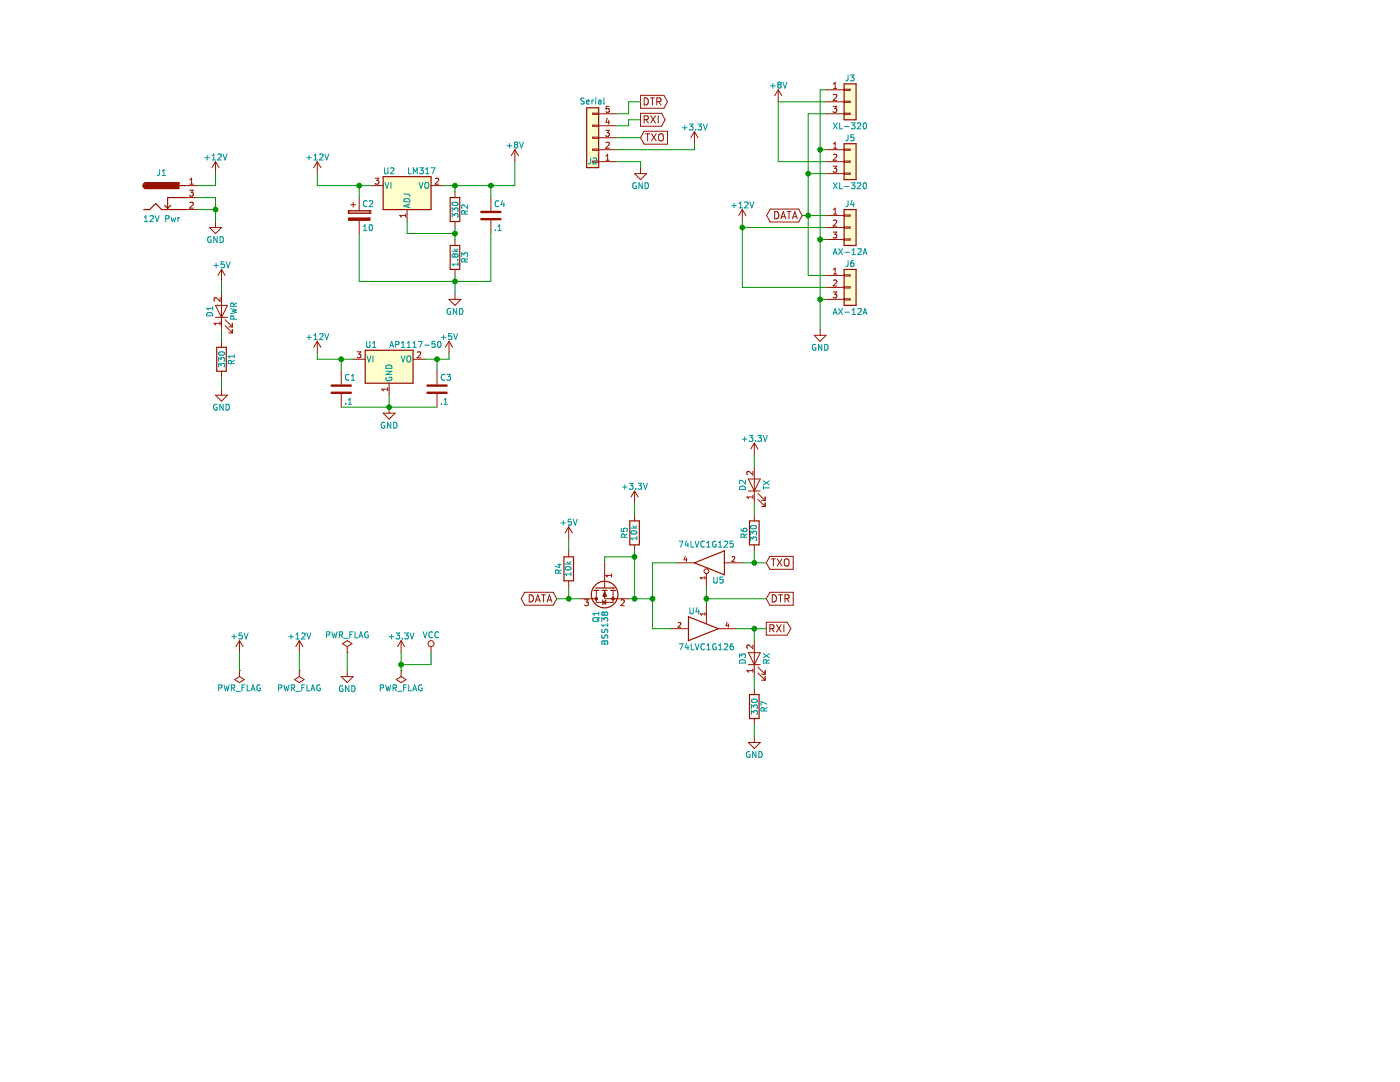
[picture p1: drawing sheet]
<svg xmlns="http://www.w3.org/2000/svg" width="279mm" height="216mm" viewBox="0 0 279 216" stroke-linecap="round" stroke-linejoin="round" font-family="sans-serif">
<g fill="#fffecd" stroke="#fffecd" stroke-width=".24">
<path d="M117.1 21.5h2.4v12h-2.4z" fill-rule="evenodd"/>
<path d="M76.5 35.2h9.5v6.6h-9.5z" fill-rule="evenodd"/>
<path d="M168.5 41.8h2.3v7.2h-2.3z" fill-rule="evenodd"/>
<path d="M168.5 16.7h2.3v7.2h-2.3z" fill-rule="evenodd"/>
<path d="M72.9 69.9h9.5v6.6h-9.5z" fill-rule="evenodd"/>
<path d="M168.5 53.8h2.3v7.1h-2.3z" fill-rule="evenodd"/>
<path d="M168.5 28.7h2.3v7.1h-2.3z" fill-rule="evenodd"/>
</g>
<g fill="none" stroke="#981200" stroke-width=".2">
<path d="M127.8 19h4.7l.7 1.3-.7 1.3h-4.7zM128.6 19.5a.73 .73 0 0 1 .8 .7 .73 .73 0 0 1-.8 .8zM129.8 19.5h.8M130.2 19.5v1.5M155.3 17.9l-.7 1.2M155.3 17.9v2.4M155.3 17.9l.7 1.2M164.9 17.9h3.6M166.3 16.8l.4-.4v1.2M166.3 18.9l.5-.1 .2 .4-.7 .8h.7M166.3 17.6h.7M168.5 17.8h1.2v.2h-1.2z"/>
<path d="M37 37h2.4M37 39.4h2.4M37.8 37.9h.8l-.4 .5 .3 .1v.5l-.1 .1-.6-.1M37.9 36.8h.7M37.9 35.9l.3-.3v1.2M43 32.3v2.3M43 32.3l-.7 1.2M43 32.3l.7 1.2M63.3 32.3v2.3M63.3 32.3l-.7 1.2M63.3 32.3l.7 1.2M71.7 39.4v2.7"/>
<path d="M74.1 37h2.4M74.9 35.6h.7l-.4 .4 .4 .1v.5l-.2 .2-.5-.2M86 37h2.4M86.9 35.7l.4-.1 .3 .3-.8 .9h.8M90.8 38.2v1.2M98 39.4v2.7M102.7 29.9l-.7 1.2M102.7 29.9v2.4M102.7 29.9l.8 1.2M118.3 22.6h1.2v.2h-1.2zM118.3 25h1.2v.2h-1.2zM118.3 27.4h1.2v.2h-1.2z"/>
<path d="M118.3 29.8h1.2v.2h-1.2zM118.3 32.1h1.2v.3h-1.2zM119.5 32.3h3.6M119.5 29.9h3.6M119.5 27.5h3.6M119.5 25.1h3.6M119.5 22.7h3.6M120.9 26h.7l-.4 .5h.4v.6l-.2 .1-.5-.1M120.9 32h.7M120.9 31.1l.4-.3v1.2M120.9 28.5l.5-.1 .2 .3-.7 .9h.7M121.2 23.5l-.3 .9h.7"/>
<path d="M121.5 24v.8M121.6 21.2h-.6l-.1 .6h.7v.5l-.2 .1-.5-.1M126.6 34.6h2.4l-1.2 1.2zM127.8 22.6h4.2l.7 1.3-.7 1.3h-4.2zM127.8 33.5v1.1M128.6 23.9l.6-.1 .2-.2-.1-.3-.2-.2h-.5v1.4M128.6 26.2h4.6v2.6h-4.6l-.8-1.3zM128.8 26.7h.9M128.9 23.9l.5 .6M129.2 26.7v1.4M129.9 23.1l.9 1.4M130 26.7l1 1.4"/>
<path d="M130.8 23.1l-.9 1.4M131 26.7l-1 1.4M131.1 20.3l.7-.1 .1-.2v-.3l-.3-.2h-.5v1.5M131.4 23.1v1.4M131.4 20.3l.5 .7M131.5 26.9a.47 .47 0 0 1 .5-.2 .47 .47 0 0 1 .4 .5l-.1 .7-.3 .2a.5 .5 0 0 1-.6-.5zM138.6 26.3l-.7 1.2M138.6 26.3v2.4M138.6 26.3l.7 1.2M164.9 32.3h3.6M164.9 29.9h3.6M164.9 22.7h3.6"/>
<path d="M164.9 20.3h3.6M164.9 34.6h3.6M166.3 21.2h.7l-.4 .5 .4 .1v.5l-.2 .1-.5-.1M166.3 33.2h.7l-.4 .4 .4 .1v.5l-.2 .2-.5-.2M166.3 30.9l.5-.1 .2 .3-.7 .9h.7M166.3 29.6h.7M166.3 28.7l.4-.3v1.2M168.5 22.6h1.2v.2h-1.2zM168.5 29.8h1.2v.2h-1.2zM168.5 32.1h1.2v.3h-1.2zM168.5 20.2h1.2v.2h-1.2zM168.5 34.5h1.2v.3h-1.2z"/>
<path d="M37 41.8h2.4M37.9 40.4l.5-.1 .2 .4-.8 .8h.8M41.8 45.4h2.4l-1.2 1.2zM43 44.2v1.2M43.9 59.4v.7l-.8-.7-.4 .2 .1 .5M44.2 53.8v2.4M44.2 58.5v7.2M44.2 53.8l-.7 1.2M44.2 53.8l.7 1.2M69.5 42.1h.1M69.5 42.5h.1M69.5 42.1v.4"/>
<path d="M69.5 42.5h4.3M69.5 42.1h4.3M70 40.9h1M70.5 40.4v.9M71.7 44v2.6M73.8 42.5h.1M73.8 42.1h.1M73.8 42.1v.4M81 42.7v.6M81 43h-1.2l.3 .3M81.2 41.8v2.4M89.6 59.7h2.4l-1.2 1.2z"/>
<path d="M90.8 44.2v1.2M90.8 47.8v1.2M90.8 53.8v1.2M90.8 58.5v1.2M98 44v2.6M148.1 41.8l-.7 1.2M148.1 41.8v2.4M148.1 41.8l.8 1.2M153.7 41.7h5.7l.7 1.3-.7 1.3h-5.7l-.7-1.3zM154.6 42.2a.73 .73 0 0 1 .8 .7 .73 .73 0 0 1-.8 .8zM155.8 43.7l.5-1.5 .5 1.5M156 43.3h.7"/>
<path d="M157.1 42.2h.8M157.5 42.2v1.5M158.2 43.7l.4-1.5 .5 1.5M158.3 43.3h.7M164.9 43h3.6M164.9 45.4h3.6M164.9 59.7h3.6M164.9 47.8h3.6M164.9 55h3.6M164.9 57.3h3.6M166.3 46.3h.7l-.4 .5 .4 .1v.5l-.2 .1-.5-.1M166.3 58.3h.7l-.4 .4 .4 .1v.5l-.2 .2-.5-.2"/>
<path d="M166.3 42.7h.7M166.3 41.9l.4-.4v1.2M166.3 53.8l.4-.3v1.2M166.3 44l.5-.1 .2 .4-.7 .8h.7M166.3 56l.5-.1 .2 .3-.7 .9h.7M166.3 54.7h.7M168.5 42.9h1.2v.2h-1.2zM168.5 45.3h1.2v.2h-1.2zM168.5 47.7h1.2v.2h-1.2zM168.5 54.8h1.2v.3h-1.2zM168.5 57.2h1.2v.3h-1.2zM168.5 59.6h1.2v.3h-1.2z"/>
<path d="M43 78.9h2.4l-1.2 1.1zM43 63.3h2.4M43 60.9h2.4l-1.2 2.4zM43.9 64.2v.7M43.9 64.5h-1.2l.4 .4M44.2 68.1v1.2M44.2 74.1v1.2M44.2 77.7v1.2M44.9 65l1.5 1.4M44.9 63.8l1.5 1.4M45.6 66.4h.8M45.6 65.2h.8"/>
<path d="M46.4 64.5v.7M46.4 65.7v.7M63.3 68.1l-.7 1.2M63.3 68.1v2.4M63.3 68.1l.7 1.2M68.1 74.1v2.6M68.1 78.6v2.6M70.5 71.7h2.4M71.3 70.2h.7l-.4 .5 .4 .1v.5l-.2 .1-.5-.1M77.4 77.3v.7M77.4 77.7h-1.2l.3 .3M77.7 76.5v2.4"/>
<path d="M82.4 71.7h2.4M83.3 70.3l.5-.1 .2 .3-.8 .9h.8M87.2 74.1v2.6M87.2 78.6v2.6M89.6 68.1l-.7 1.2M89.6 68.1v2.4M89.6 68.1l.7 1.2M162.5 66.9h2.4l-1.2 1.2zM163.7 65.7v1.2M76.5 82.4h2.4l-1.2 1.2zM77.7 81.2v1.2M126.6 98l.8 1.2"/>
<path d="M126.6 98v2.4M126.6 98l-.7 1.2M149.3 98h2.4M149.3 95.6h2.4l-1.2 2.4zM150.3 94.1v.7l-.9-.7-.3 .2 .1 .4M150.3 98.8v.7M150.3 99.2h-1.2l.3 .3M150.5 88.4v2.4M150.5 93.2v7.2M150.5 88.4l-.7 1.2M150.5 88.4l.8 1.2M151.3 99.6l1.4 1.5"/>
<path d="M151.3 98.4l1.4 1.5M152 99.9h.7M152.7 99.2v.7M104.7 118.2h5.7l.7 1.3-.7 1.3h-5.7l-.7-1.3zM105.6 118.7a.73 .73 0 0 1 .9 .7 .73 .73 0 0 1-.9 .7zM107 119.7h.7M108.1 118.7h.8M108.5 118.7v1.4M109.3 119.7h.7M113.5 105.1l.7 1.2M113.5 105.1v2.4M113.5 109.9v1.2"/>
<path d="M113.5 115.9v1.2M113.5 105.1l-.7 1.2M115.9 119.5h3.1M116.7 119.7h.7l-.4 .4 .4 .1v.5l-.2 .2-.5-.2M119 117.8v2.4h3.3v-2.4M120.2 119.7l.2 1M120.7 112.3v5M120.7 117.8v1.7h4.7M122.1 114.5v.7M122.1 114.8h-1.2l.3 .4M123.9 119.8l.5-.1 .2 .3-.8 .9h.8M126.6 102.7v1.2"/>
<path d="M126.6 108.7v1.2M135 112.3h3.6M136.8 111l-.3 .7h.6M137 111.4v.6M140.7 115v.6M140.7 115.3h-1l.3 .3M141 114.5v2.6M144.6 112.3h3.5M146.1 111.2l.4-.1 .1 .3-.6 .6h.6M150.5 102.7v1.2M150.5 108.7v1.2M152 101.1h.7"/>
<path d="M152.7 100.4v.7M153.6 118.2h4.7v2.6h-4.7l-.7-1.3zM153.6 111h4.7v2.6h-4.7l-.7-1.3zM153.9 111.5h.8M154.1 118.7a.73 .73 0 0 1 .9 .7 .73 .73 0 0 1-.9 .7zM154.3 111.5v1.5M155.1 111.5l1 1.5M155.4 118.7h.8M155.8 118.7v1.4M156.1 111.5l-1 1.5M156.6 111.7a.47 .47 0 0 1 .5-.2 .47 .47 0 0 1 .4 .5l-.1 .8-.3 .2a.5 .5 0 0 1-.6-.5zM156.7 119.5l.6-.1 .2-.2-.1-.4-.2-.1h-.5v1.4"/>
<path d="M157 119.5l.5 .6M46.8 135.6l1-.6 .9 .6-.9 .6zM47.8 133.8h.1M47.8 127.8v2.4M47.8 133.8v1.2M47.8 127.8l-.7 1.2M47.8 127.8l.7 1.2M58.8 135.6l.9-.6 1 .6-1 .6zM59.7 133.8h.1M59.7 127.8v2.4M59.7 133.8v1.2M59.7 127.8l-.7 1.2"/>
<path d="M59.7 127.8l.8 1.2M68.1 135h2.4l-1.2 1.2zM68.3 128.4l1-.6 1 .6-1 .6zM69.3 130.2h.1M69.3 129v1.2M69.3 133.8v1.2M79.1 135.6l.9-.6 1 .6-1 .6zM80 133.8h.1M80 127.8l-.7 1.2M80 127.8v2.4M80 133.8v1.2M80 127.8l.8 1.2"/>
<path d="M86 129v1.2M106.9 120.1l.4-1.4 .5 1.4M109.2 120.1l.5-1.4 .4 1.4M120.3 120.2l.6-.4v.8zM133.8 125.4h3.6M135.3 124.3l.4-.1 .2 .3-.6 .7h.6M140.7 122.2v.6M140.7 122.5h-1l.3 .3M141 120.7v3.7M143.4 125.4h3.6M145.1 124.2l-.2 .7h.6M145.4 124.5v.7"/>
<path d="M149.3 132.6h2.4M149.3 130.2h2.4l-1.2 2.4zM150.3 128.7v.7l-.9-.7-.3 .2 .1 .5M150.3 133.5v.6M150.3 133.8h-1.2l.3 .3M150.5 127.8v7.2M150.5 137.4v1.2M151.3 134.3l1.4 1.4M151.3 133.1l1.4 1.4M152 135.7h.7M152 134.5h.7M152.7 133.8v.7"/>
<path d="M152.7 135v.7M152.9 124.2h4.2l.7 1.2-.7 1.3h-4.2zM153.6 125.4h.7l.2-.3-.1-.3-.2-.1h-.6v1.4M154 125.4l.5 .7M155 124.7l.9 1.4M155.9 124.7l-.9 1.4M156.4 124.7v1.4M149.3 148.1h2.4l-1.2 1.2zM150.5 143.4v1.2M150.5 147v1.1"/>
<circle cx="141" cy="114" r=".48"/>
<circle cx="86" cy="128.4" r=".6"/>
</g>
<g fill="none" stroke="#981200" stroke-width=".24">
<path d="M168.5 16.7h2.3v7.2h-2.3zM29.2 36.4a.6 .6 0 0 0-.6 .6 .6 .6 0 0 0 .6 .6M35.8 37h1.2M37 39.4h-3.5v2.2M76.5 35.2h9.5v6.6h-9.5zM89.8 39.4h2v4.8h-2zM117.1 21.5h2.4v12h-2.4zM168.5 28.7h2.3v7.1h-2.3zM28.7 41.8h1.2l1.2-1.2 1.2 1.2h4.7M32.9 41l.6 .6M34.1 41l-.6 .6M89.8 49h2v4.8h-2z"/>
<path d="M168.5 41.8h2.3v7.2h-2.3zM168.5 53.8h2.3v7.1h-2.3zM43.3 69.3h1.9v4.8h-1.9zM72.9 69.9h9.5v6.6h-9.5zM112.5 111.1h2v4.8h-2zM118.5 117.8h1M118.9 117.3h3.6M120.2 117.8h.9M121.9 117.8h.9M122.5 117.3h.1M125.7 103.9h1.9v4.8h-1.9zM138.6 112.3l6-2.4v4.8z"/>
<path d="M149.6 103.9h1.9v4.8h-1.9zM137.4 123.1l6 2.3-6 2.4zM149.6 138.6h1.9v4.8h-1.9z"/>
<circle cx="120.7" cy="118.6" r="2.65"/>
</g>
<g fill="none" stroke="#009596" stroke-width=".2">
<path d="M116.6 19.6h-.6v.4a.51 .51 0 0 1 .5 .6l-.1 .2-.5-.1M118.1 20v.8M118.5 20l-.4 .2M118.9 19.6v.1M118.9 20v.8M120.5 19.6v1l.2 .2M153.8 17.1h.9M154.2 16.7v.9M155.4 16.9l-.2-.2 .2-.3 .4 .1 .1 .2-.2 .2M155.4 16.9l-.2 .2 .1 .4 .1 .1h.3l.2-.3-.1-.3-.1-.1M155.4 16.9h.3M156.2 16.4l.4 1.2 .4-1.2"/>
<path d="M169.2 15v1l-.4 .2M169.7 15h.7l-.4 .4 .4 .1v.5l-.2 .2-.5-.2M31.9 33.8l-.1 1-.4 .2M32.4 35h.6M32.4 34.2l.3-.4v1.2M40.9 31.5h.9M41.4 31v.9M42.3 31.1l.4-.4v1.2M42.3 31.9h.7M43.5 30.8l.4-.1 .3 .4-.8 .8h.8M44.5 30.7l.4 1.2 .4-1.2M61.2 31.5h.9"/>
<path d="M61.7 31v.9M62.7 31.9h.6M62.7 31.1l.3-.4v1.2M63.8 30.8l.5-.1 .2 .4-.8 .8h.8M64.8 30.7l.4 1.2 .4-1.2M76.8 33.5v.9l.2 .3h.2l.2-.3v-.9M76.8 36.4l.4 1.2 .4-1.2M77.9 33.6l.5-.1 .2 .3-.7 .9h.7M78 36.4v1.2M80.6 38.7l1 .1 .2 .4M80.6 39.8a.65 .65 0 0 1 .8-.2 .65 .65 0 0 1 .4 .7h-1.2zM81.5 33.5v1.2h.6"/>
<path d="M82.5 34.7v-1.2l.4 .8 .4-.8v1.2M83.6 36.4l.4 1.2 .4-1.2M83.7 33.5h.8l-.4 .4 .3 .1v.6l-.1 .1-.6-.1M84.8 36.6l.2-.2h.4l.2 .8a.39 .39 0 0 1-.2 .3 .39 .39 0 0 1-.5 0l-.1-.3zM84.9 34.7h.7M84.9 33.8l.4-.3v1.2M86 33.5h.8l-.5 1.2M100.3 40l-.3 .8h.7M101.2 29.1h.9M101.7 28.6v.9M102.9 28.8l-.2-.2 .2-.3 .4 .1v.2l-.2 .2M102.9 28.8l-.2 .3v.3l.2 .1h.2l.2-.2v-.3l-.2-.2"/>
<path d="M102.9 28.8h.2M103.7 28.3l.4 1.2 .4-1.2M117.1 20.4l.5-.2v-.2h-.4l-.1 .1v.6h.5M117.9 31.5l-.1 1-.4 .2M118.4 31.6l.5-.1 .2 .4-.8 .8h.8M119.5 20h.4l.1 .8M120 20.2l-.6 .3 .2 .3 .4-.1M126.9 36.5a.55 .55 0 0 0-.6 .6 .55 .55 0 0 0 .6 .5l.1-.5h-.2M128.2 36.5v1.2l-.7-1.2v1.2M128.7 36.5a.6 .6 0 0 1 .7 .6 .6 .6 0 0 1-.7 .6zM136.2 25.5h.9M136.7 25v1"/>
<path d="M137.6 24.8h.7l-.4 .4 .4 .1v.5l-.2 .2-.5-.2M138.8 25.8v.2M139.3 24.8h.7l-.4 .4 .4 .1v.5l-.2 .2-.5-.2M140.4 24.8l.4 1.2 .4-1.2M166.3 24.5l.8 1.2M166.3 36.5l.8 1.2M167.1 24.5l-.8 1.2M167.1 36.5l-.8 1.2M167.6 36.5v1.2h.5M167.6 24.5v1.2h.5M168.5 25.3h.9M168.5 37.2h.9"/>
<path d="M169.2 26.9v1l-.4 .2M169.9 36.5h.7l-.4 .4 .4 .1v.5l-.2 .2-.5-.2M169.9 24.5h.7l-.4 .5 .4 .1v.5l-.2 .1-.5-.1M170 40l-.2 .8h.7M170.4 26.9h-.6v.6h.6v.5l-.2 .1-.4-.1M171.1 36.6l.5-.1 .2 .3-.8 .9h.8M171.1 24.6l.5-.1 .2 .4-.8 .8h.8M172.4 36.6l.1-.1a.63 .63 0 0 1 .4 .6 .63 .63 0 0 1-.4 .6l-.2-.5zM172.4 24.6l.1-.1a.63 .63 0 0 1 .4 .6 .63 .63 0 0 1-.4 .6l-.2-.4zM28.8 44.2h.7M28.8 43.4l.3-.4v1.2M29.9 43.1l.5-.1 .2 .4-.7 .8h.7"/>
<path d="M31 43l.4 1.2 .4-1.2M33.1 43.7l.5-.1 .1-.5-.6-.1v1.2M34.1 43.4l.3 .8 .2-.5 .2 .5 .3-.8M35.5 43.4v.8M35.8 43.4l-.3 .3M42.1 47.3a.55 .55 0 0 0-.7 .5 .55 .55 0 0 0 .7 .5l.1-.4h-.3M42.7 53h.9M43.1 52.5v.9M43.3 47.2v1.2l-.6-1.2v1.2M43.9 47.2a.6 .6 0 0 1 .7 .6 .6 .6 0 0 1-.7 .6zM44.7 52.2h-.5l-.1 .6h.6v.5l-.1 .1-.5-.1M45.1 52.2l.4 1.2 .4-1.2"/>
<path d="M72.5 46h.7M72.5 45.2l.4-.4v1.2M73.2 40.1a.53 .53 0 0 0-.7 .5 .53 .53 0 0 0 .7 .5M73.7 40.1l.5-.1 .2 .4-.8 .8h.8M73.8 44.9l.1-.1a.63 .63 0 0 1 .5 .6 .63 .63 0 0 1-.5 .6l-.2-.4zM81.4 40.8v.5M81.8 40.7l-1.2 .4 1.2 .4M90.2 43.4v-.8l.5 .4 .1-.3h.5l.1 .1-.1 .6M90.2 42.2v-.7l.5 .4 .1-.4h.5l.1 .2-.1 .5M90.2 50.1h1.2M90.3 40.5a.71 .71 0 0 1 1.1 .2 .7 .7 0 0 1-1.2-.1zM90.6 49.7l.5 .4"/>
<path d="M90.7 50.9l-.2-.2-.3 .2 .1 .4h.2l.2-.2M90.7 50.9v.2M90.7 50.9l.3-.2h.3l.1 .2v.2l-.2 .2h-.4l-.1-.2M91.3 51.9h.1M91.4 52.4v.6M91.4 52.7h-1.2l.4 .3M91.4 49.7l-.4 .3M92.1 51.2v-.8l.5 .4 .1-.3h.5l.1 .2-.1 .5M92.8 42.7l-.1-.6h-.5l-.1 .6h1.2M92.8 52.3l-.1-.6-.5-.1-.1 .7h1.2M93.3 42l-.5 .4M93.3 40.9v.7l-.8-.7-.4 .2 .1 .5"/>
<path d="M93.3 51.6l-.5 .4M98.9 45.9v.1M99.4 46h.6M99.4 45.2l.3-.4v1.2M99.5 40.1a.53 .53 0 0 0-.7 .5 .53 .53 0 0 0 .7 .5M100.6 40.4v.8M146 41h1M146.5 40.6v.9M147.5 41.5h.6M147.5 40.6l.3-.3v1.2M148.6 40.4l.5-.1 .2 .3-.7 .9h.7M149.7 40.3l.3 1.2 .4-1.2"/>
<path d="M166.3 50.8l.4-1.2 .4 1.2M166.4 50.4h.6M167.4 49.6l.7 1.2M168.1 49.6l-.7 1.2M168.6 50.3h.9M169.2 40v1.1l-.4 .1M169.2 52v1l-.4 .2M170.1 50.8h.6M170.1 49.9l.3-.3v1.2M170.3 40.4v.8M170.3 52h-.3l-.2 .3v.7l.2 .2 .4-.1-.1-.6h-.3l-.2 .2M171.2 49.7l.5-.1 .2 .3-.8 .9h.8"/>
<path d="M172.2 50.8l.4-1.2 .4 1.2M172.4 50.4h.5M41.4 62.4a.63 .63 0 0 1 .7 0 .63 .63 0 0 1 .3 .6h-1.2zM42.4 61.2v.7M42.4 61.5h-1.2l.4 .4M43.6 72.1v-.7l.5 .4 .1-.4h.5l.1 .2-.1 .5M43.6 73.2v-.7l.5 .4 .1-.4h.5l.1 .2-.1 .5M43.7 70.4a.71 .71 0 0 1 1.1 .2 .7 .7 0 0 1-1.2-.1zM46 61.6l1.2 .3-.8 .2 .8 .2-1.2 .3M46.2 72.6l-.1-.6-.5-.1-.1 .7h1.2M46.6 63.7v-.6h-.5l-.1 .6h1.2M46.6 61.1v-.5l-.5-.1-.1 .6h1.2"/>
<path d="M46.7 71.9l-.5 .4M46.7 70.8v.6M46.7 71.1h-1.2l.4 .3M47.2 60.5l-.6 .3M61.2 67.3h.9M61.7 66.9v.9M62.7 67.8h.6M62.7 66.9l.3-.3v1.2M63.8 66.7l.5-.1 .2 .3-.8 .9h.8M64.8 66.6l.4 1.2 .4-1.2M69.5 79.8l.3-.3v1.2M69.7 74.8a.53 .53 0 0 0-.8 .5 .53 .53 0 0 0 .8 .5"/>
<path d="M70.1 75.9h.7M70.1 75l.4-.3v1.2M73.2 68.1v1l.2 .2h.2l.2-.2v-1M73.2 71l.4 1.2 .4-1.2M74.4 69.3h.6M74.4 68.5l.3-.4v1.2M74.4 71v1.2M77 74.1h1.2l-1.2 .6h1.2M77.1 75.3a.55 .55 0 0 0 .5 .7 .55 .55 0 0 0 .5-.7h-.4v.2M77.1 73a.65 .65 0 0 1 .7-.1 .65 .65 0 0 1 .4 .6h-1.2zM77.8 69.3l.4-1.2 .4 1.2M77.9 69h.5"/>
<path d="M79 68.7h.5l.1-.5-.6-.1v1.2M80 71l.4 1.2 .4-1.2M80.1 69.3h.7M80.1 68.5l.4-.4v1.2M81.2 71.2l.3-.2 .3 .1 .2 .7a.39 .39 0 0 1-.2 .4 .39 .39 0 0 1-.4 0l-.2-.4zM81.3 69.3h.6M81.3 68.5l.3-.4v1.2M82.4 69.3h.7M82.4 68.5l.3-.4v1.2M83.5 68.1h.8l-.5 1.2M84.8 68.9h.9M86.8 68.1h-.6v.6h.6v.5l-.2 .1-.4-.1"/>
<path d="M87.4 68.2l.2-.1a.63 .63 0 0 1 .4 .6 .63 .63 0 0 1-.4 .6l-.3-.4zM88.1 67.3h.9M88.5 66.9v.9M88.6 79.8l.4-.3v1.2M88.8 74.8a.53 .53 0 0 0-.8 .5 .53 .53 0 0 0 .8 .5M89.2 74.7h.7l-.4 .5h.4v.6l-.2 .1-.5-.1M89.9 61.6a.55 .55 0 0 0-.7 .5 .55 .55 0 0 0 .7 .6v-.5h-.2M90.1 66.6h-.5l-.1 .5h.6v.5l-.1 .2-.5-.2M90.5 66.6l.4 1.2 .4-1.2M91.1 61.6v1.1l-.6-1.1v1.1M91.7 61.6a.6 .6 0 0 1 .7 .6 .6 .6 0 0 1-.7 .5zM162.8 68.8a.55 .55 0 0 0-.7 .5 .55 .55 0 0 0 .7 .5v-.4h-.2"/>
<path d="M164 68.7v1.2l-.7-1.2v1.2M164.6 68.7a.6 .6 0 0 1 .7 .6 .6 .6 0 0 1-.7 .6zM166.3 62.7l.4-1.1 .4 1.1M166.4 62.4h.6M167.4 61.6l.7 1.1M168.1 61.6l-.7 1.1M168.6 62.3h.9M170.1 62.7h.6M170.1 61.9l.3-.3v1.1M171.2 61.7l.5-.1 .2 .3-.8 .8h.8M172.2 62.7l.4-1.1 .4 1.1M172.4 62.4h.5"/>
<path d="M43.3 80.7a.55 .55 0 0 0-.7 .6 .55 .55 0 0 0 .7 .5v-.5h-.2M44.5 80.7v1.2l-.6-1.2v1.2M45.1 80.7a.6 .6 0 0 1 .7 .6 .6 .6 0 0 1-.7 .6zM69 80.6v.1M69.5 80.7h.7M76.8 84.3a.55 .55 0 0 0-.7 .5 .55 .55 0 0 0 .7 .6v-.5h-.2M78 84.3v1.1l-.7-1.1v1.1M78.6 84.3a.6 .6 0 0 1 .6 .6 .6 .6 0 0 1-.6 .5zM88.1 80.6v.1M88.6 80.7h.7M124.2 97.2h.9M124.7 96.7v.9"/>
<path d="M125.6 96.4h.7l-.4 .5 .4 .1v.5l-.2 .1-.5-.1M126.9 97.5v.1M127.3 96.4h.8l-.5 .5 .4 .1v.5l-.2 .1-.5-.1M128.4 96.4l.4 1.2 .4-1.2M147.6 97.2a.65 .65 0 0 1 .8-.2 .65 .65 0 0 1 .4 .7h-1.2zM148.1 87.6h1M148.6 87.2v.9M148.8 95.8v.8l-.9-.8-.3 .3 .1 .4M149.5 86.9h.8l-.5 .4 .4 .1v.6l-.2 .1-.5-.1M150.8 88v.1M151.2 86.9h.8l-.4 .4 .3 .1v.6l-.1 .1-.6-.1M152.3 86.9l.4 1.2 .4-1.2"/>
<path d="M152.4 97v.7M152.4 97.3h1.1M152.4 95.9l1.1 .8M153.5 95.9l-1.1 .8M111.2 112.7h.8M111.5 114.4l-.1-.6h-.5l-.1 .6h1.2M111.6 112.5v.7l-.8-.2M111.9 104.3h1M112 113.7l-.5 .4M112.4 103.9v.9M112.8 112.5h1.2M112.8 113.2a.71 .71 0 0 1 1.2 .3 .7 .7 0 0 1-1.2-.1z"/>
<path d="M113.1 112.1l.5 .4M114 114.2v.7M114 114.6h-1.2l.3 .3M114 112.1l-.5 .3M114 103.6h-.6v.6h.6v.5l-.2 .1-.4-.1M114.4 103.6l.4 1.2 .4-1.2M124 105.4v.6l.5 .1v-.7h.6l.1 .2-.1 .5M124.6 107.2l-.1-.6h-.4l-.1 .6h1.2M125.2 106.5l-.6 .4M125.9 105.4h1.2M126 106.1a.71 .71 0 0 1 1.1 .2 .7 .7 0 0 1-1.2-.1zM126.3 104.9l.4 .5"/>
<path d="M127.1 107v.7M127.1 107.4h-1.2l.3 .3M127.1 104.9l-.5 .4M135.5 108h.8l-.5 1.2M137 107.9l-.3 .9h.7M137.3 108.4v.8M137.9 108v1.2h.6M138.7 108l.4 1.2 .4-1.2M140.6 108.1a.53 .53 0 0 0-.7 .5 .53 .53 0 0 0 .7 .5M141.1 108.3l.3-.3v1.2M141.1 109.2h.6M142.5 115.2v.9l.2 .2h.2l.2-.2v-.9"/>
<path d="M142.9 108a.55 .55 0 0 0-.7 .6 .55 .55 0 0 0 .7 .5v-.4h-.2M143.4 108.3l.3-.3v1.2M143.4 109.2h.7M144.3 115.2h-.6v.5h.6v.5l-.2 .1-.4-.1M144.5 108.1l.5-.1 .2 .3-.7 .9h.7M146.3 108h-.6v.5h.6v.6l-.2 .1-.4-.1M147.9 105.5v.4l.3 .1 .6 .1 .3-.2-.1-.5-.6 .1-.1 .4 .3 .2M148.5 107.2l-.1-.6h-.4l-.1 .6h1.2M149.1 106.5l-.6 .4M149.8 106.7v-.7l.5 .4v-.4h.6l.1 .2-.1 .5M149.8 107.9v-.8l.5 .5v-.4h.6l.1 .2-.1 .5M149.8 105a.71 .71 0 0 1 1.2 .3 .7 .7 0 0 1-1.2-.2z"/>
<path d="M43.6 137.3l.6-.1 .1-.4-.7-.1v1.2M44.7 136.7l.3 1.2 .2-.9 .2 .9 .3-1.2M46.2 137.3l.6-.1v-.4l-.6-.1v1.2M46.3 127h.9M46.5 137.3l.4 .6M46.7 126.6v.9M47.1 137.9h.9M48.3 137.2h.4M48.3 126.3h-.6v.6h.6v.5l-.2 .1-.4-.1M48.7 126.3l.4 1.2 .4-1.2M48.9 136.7h-.6v1.2M49.3 136.7v1.2h.6"/>
<path d="M50.1 137.9l.4-1.2 .4 1.2M50.2 137.5h.6M51.9 136.7a.55 .55 0 0 0-.7 .5 .55 .55 0 0 0 .7 .6l.1-.5h-.2M55.6 137.3l.6-.1v-.4l-.6-.1v1.2M56.7 136.7l.2 1.2 .3-.9 .2 .9 .3-1.2M57.6 127h.9M58.1 126.6v.9M58.1 137.3l.6-.1 .1-.4-.7-.1v1.2M58.4 137.3l.4 .6M59 137.9h1M59.1 127.5h.6M59.1 126.6l.3-.3v1.2"/>
<path d="M60.2 126.4l.5-.1 .2 .3-.8 .9h.8M60.2 137.2h.4M60.8 136.7h-.6v1.2M61.2 126.3l.4 1.2 .4-1.2M61.3 136.7v1.2h.5M62.1 137.9l.3-1.2 .4 1.2M62.2 137.5h.5M63.9 136.7a.55 .55 0 0 0-.7 .5 .55 .55 0 0 0 .7 .6v-.5h-.2M65.2 126.7l.5-.1 .1-.4-.6-.1v1.2M66.2 126.1l.3 1.2 .3-.9 .2 .9 .3-1.2M67.7 126.7l.6-.1v-.4l-.6-.1v1.2M68 126.7l.4 .6"/>
<path d="M68.4 136.9a.55 .55 0 0 0-.7 .5 .55 .55 0 0 0 .7 .5v-.4h-.2M68.6 127.4h.9M69.6 136.8v1.2l-.6-1.2v1.2M69.8 126.6h.4M70.2 136.8a.6 .6 0 0 1 .7 .6 .6 .6 0 0 1-.7 .6zM70.4 126.1h-.6v1.2M70.8 126.1v1.2h.6M71.6 127.3l.4-1.2 .4 1.2M71.8 126.9h.5M73.5 126.1a.55 .55 0 0 0-.7 .6 .55 .55 0 0 0 .7 .5v-.5h-.2M75.9 137.3l.6-.1v-.4l-.6-.1v1.2M77 136.7l.3 1.2 .2-.9 .2 .9 .3-1.2"/>
<path d="M77.7 127h.9M78.1 126.6v.9M78.4 137.3l.6-.1 .1-.4-.7-.1v1.2M78.7 137.3l.4 .6M79 126.3h.8l-.4 .5 .3 .1v.5l-.2 .1-.5-.1M79.4 137.9h.9M80.3 127.4v.1M80.6 137.2h.4M80.7 126.3h.8l-.4 .5 .3 .1v.5l-.1 .1-.6-.1M81.1 136.7h-.5v1.2M81.6 136.7v1.2h.6M81.8 126.3l.4 1.2 .4-1.2"/>
<path d="M82.4 137.9l.3-1.2 .5 1.2M82.5 137.5h.5M84.2 136.7a.55 .55 0 0 0-.7 .5 .55 .55 0 0 0 .7 .6v-.5h-.2M84.4 126.1l.4 1.2 .4-1.2M86.3 126.2a.53 .53 0 0 0-.7 .5 .53 .53 0 0 0 .7 .4M87.5 126.2a.53 .53 0 0 0-.7 .5 .53 .53 0 0 0 .7 .4M118.4 123.4l.7-.2a.39 .39 0 0 1 .4 .2 .39 .39 0 0 1-.1 .4l-.3 .2h-.6l-.2-.2zM119.4 123.4l-.2 .4M119.5 122.1v.7M119.5 122.4h-1.2l.3 .4M119.6 123.2l-.2 .2M120.1 124v-.7l.5 .4v-.4h.6l.1 .2-.1 .5"/>
<path d="M120.1 126.7v.6h.5a.51 .51 0 0 1 .6-.6l.1 .2-.1 .5M120.1 125.5v.6l.5 .1a.51 .51 0 0 1 .6-.6l.1 .2-.1 .4M120.2 127.9h.2l.2 .2 .2-.2h.4l.1 .6h-1.2zM120.6 122.3l-.2-.2-.3 .2 .1 .4 .2 .1 .2-.2M120.6 122.3l.2-.2 .4 .1 .1 .1v.3l-.2 .2-.4-.1-.1-.1M120.6 122.3v.3M120.6 128.1v.4M121.3 124.4v.7M121.3 124.7h-1.2l.3 .4M135.5 128.5h.8l-.5 1.2M137 128.4l-.2 .8h.7M137.3 128.8v.9"/>
<path d="M137.7 121.3v.9l.2 .3h.2l.3-.3v-.9M137.9 128.5v1.2h.6M138.7 128.5l.4 1.2 .4-1.2M139.1 121.2l-.2 .9h.7M139.4 121.7v.8M140.6 128.6a.53 .53 0 0 0-.7 .4 .53 .53 0 0 0 .7 .5M141.1 129.7h.6M141.1 128.8l.3-.3v1.2M142.9 128.5a.55 .55 0 0 0-.7 .5 .55 .55 0 0 0 .7 .6v-.5h-.2M143.4 129.7h.7M143.4 128.8l.4-.3v1.2M144.6 128.6l.4-.1 .2 .3-.7 .9h.7"/>
<path d="M146.3 128.5h-.4l-.1 .2-.1 .7 .2 .3 .4-.2v-.5l-.4-.1-.2 .2M147.6 131.2v-.7l.4 .4 .1-.4h.6l.1 .2-.1 .5M147.6 131.9a.65 .65 0 0 1 .8-.2 .65 .65 0 0 1 .4 .6h-1.2zM150 139.7a.71 .71 0 0 1 1.2 .2 .7 .7 0 0 1-1.2-.1zM152.4 130.4l1.1 .8M153 132.3l-.1-.6h-.5v.6h1.1M153.5 131.6l-.5 .4M153.5 130.4l-1.1 .8M149.6 150a.55 .55 0 0 0-.6 .6 .55 .55 0 0 0 .6 .5l.1-.5h-.2M150 142.5v-.7l.4 .4 .1-.4h.5l.2 .2-.2 .5M150 141.4v-.8l.4 .5 .1-.4h.5l.2 .2-.2 .5M150.9 150v1.2l-.7-1.2v1.2"/>
<path d="M151.4 150a.6 .6 0 0 1 .7 .6 .6 .6 0 0 1-.7 .6zM152.5 141.9l-.1-.6-.4-.1-.1 .7h1.2M153.1 141.2l-.6 .4M153.1 140.5l-1.2-.5v.8"/>
</g>
<g fill="#981200" stroke="#981200" stroke-width=".2">
<path d="M120.7 118l.3 1h-.7z"/>
<path d="M28.7 36.6l.5-.2v1.2a.6 .6 0 0 1-.6-.3 .6 .6 0 0 1 .1-.7z" fill-rule="evenodd"/>
<path d="M69.5 43.5h4.3v.5h-4.3z" fill-rule="evenodd"/>
<circle cx="122.3" cy="119.5" r=".26"/>
<circle cx="119" cy="119.5" r=".26"/>
</g>
<path d="M29.2 36.4h6.5v1.2h-6.5z" fill-rule="evenodd" fill="#981200" stroke="#981200" stroke-width=".24"/>
<path d="M96.1 43.7h3.8M96.1 42.3h3.8M66.2 78.4h3.8M66.2 76.9h3.8M85.3 78.4h3.8M85.3 76.9h3.8" fill="none" stroke="#981200" stroke-width=".48"/>
<g fill="none" stroke="#009300" stroke-width=".2">
<path d="M164.9 17.9h-1.2v47.8M39.4 39.4h3.6v4.8M43 34.6v2.4h-3.6M63.3 34.6v2.4h10.8M71.7 37v2.4M90.8 37v1.2M98 37v2.4M102.7 32.3v4.7h-14.3M123.1 27.5h4.7M123.1 32.3h4.7v1.2M127.8 23.9h-2.4v1.2h-2.3M127.8 20.3h-2.4v2.4h-2.3"/>
<path d="M138.6 28.7v1.2h-15.5M161.3 34.6h3.6M163.7 29.9h1.2M164.9 22.7h-3.6v32.3h3.6M164.9 20.3h-9.6v12h9.6M39.4 41.8h3.6M44.2 56.2v2.3M71.7 46.6v9.6h26.3v-9.6M81.2 44.2v2.4h9.6M90.8 45.4v2.4M90.8 55v3.5M148.1 45.4h16.8"/>
<path d="M148.1 44.2v13.1h16.8M160.1 43h4.8M163.7 47.8h1.2M163.7 59.7h1.2M44.2 65.7v2.4M44.2 75.3v2.4M63.3 70.5v1.2h7.2M68.1 71.7v2.4M77.7 78.9v2.3M87.2 71.7v2.4M89.6 70.5v1.2h-4.8M68.1 81.2h19.1"/>
<path d="M150.5 90.8v2.4M111.1 119.5h4.8M113.5 107.5v2.4M113.5 117.1v2.4M125.4 119.5h4.8M126.6 100.4v2.3M126.6 109.9v9.6M126.6 111.1h-5.9v1.2M135 112.3h-4.8v13.1h3.6M141 119.5h11.9M141 117.1v3.6M148.1 112.3h4.8"/>
<path d="M150.5 100.4v2.3M150.5 109.9v2.4M47.8 130.2v3.6M59.7 130.2v3.6M69.3 130.2v3.6M80 130.2v3.6M86 130.2v2.4h-6M147 125.4h5.9M150.5 125.4v2.4M150.5 135v2.4M150.5 144.6v2.4"/>
</g>
<g fill="#009300" stroke="#009300" stroke-width=".2">
<circle cx="90.8" cy="37" r=".48"/>
<circle cx="90.8" cy="46.6" r=".48"/>
<circle cx="90.8" cy="56.2" r=".48"/>
<circle cx="98" cy="37" r=".48"/>
<circle cx="87.2" cy="71.7" r=".48"/>
<circle cx="68.1" cy="71.7" r=".48"/>
<circle cx="77.7" cy="81.2" r=".48"/>
<circle cx="163.7" cy="47.8" r=".48"/>
<circle cx="161.3" cy="43" r=".48"/>
<circle cx="43" cy="41.8" r=".48"/>
<circle cx="71.7" cy="37" r=".48"/>
<circle cx="126.6" cy="119.5" r=".48"/>
<circle cx="126.6" cy="111.1" r=".48"/>
<circle cx="113.5" cy="119.5" r=".48"/>
<circle cx="130.2" cy="119.5" r=".48"/>
<circle cx="141" cy="119.5" r=".48"/>
<circle cx="150.5" cy="112.3" r=".48"/>
<circle cx="150.5" cy="125.4" r=".48"/>
<circle cx="163.7" cy="29.9" r=".48"/>
<circle cx="148.1" cy="45.4" r=".48"/>
<circle cx="163.7" cy="59.7" r=".48"/>
<circle cx="161.3" cy="34.6" r=".48"/>
<circle cx="80" cy="132.6" r=".48"/>
</g>
</svg>
